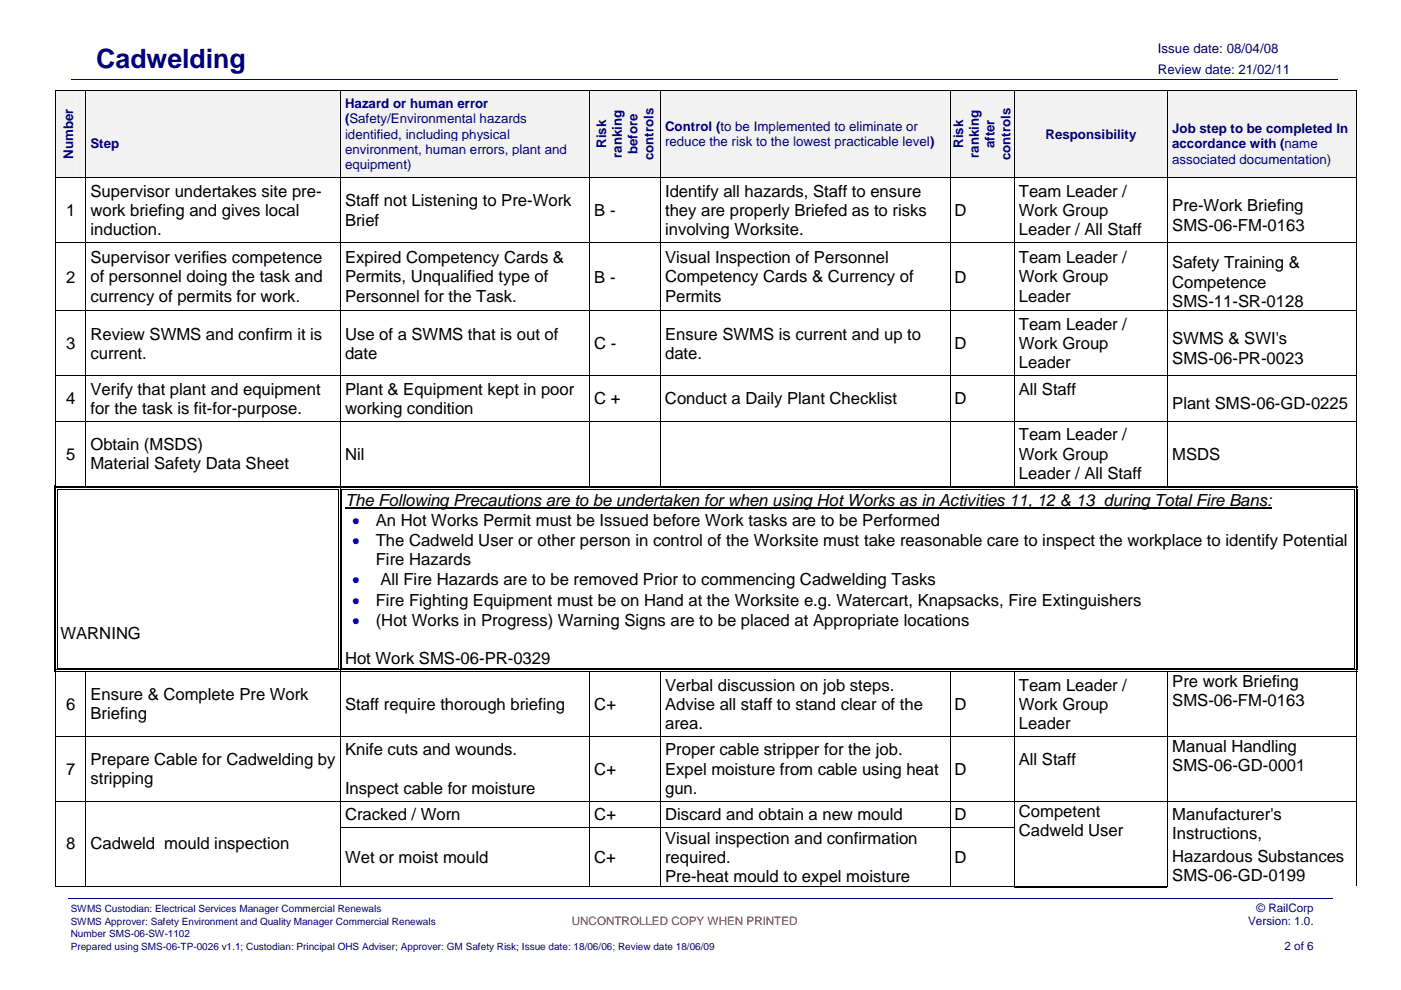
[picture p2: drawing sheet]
<svg xmlns="http://www.w3.org/2000/svg" width="297mm" height="210mm" viewBox="0 0 297 210" stroke-linecap="round" stroke-linejoin="round" font-family="sans-serif">
<defs><g id="words">
<text font-size="5.7" fill="#000080" x="20.4" y="14.4">Cadwelding</text>
<g font-size="3.5">
<text x="19.2" y="41.7">Supervisor undertakes site pre-</text>
<text x="141" y="41.7">Identify all hazards, Staff to ensure</text>
<text x="216" y="41.7">Team Leader /</text>
<text x="14" y="45.8">1</text>
<text x="19.2" y="45.8">work briefing and gives local</text>
<text x="73.1" y="43.8">Staff not Listening to Pre-Work</text>
<text x="73.1" y="47.8">Brief</text>
<text x="126" y="45.8">B -</text>
<text x="141" y="45.8">they are properly Briefed as to risks</text>
<text x="202.4" y="45.8">D</text>
<text x="216" y="45.8">Work Group</text>
<text x="248.5" y="44.8">Pre-Work Briefing</text>
<text x="19.2" y="49.9">induction.</text>
<text x="141" y="49.9">involving Worksite.</text>
<text x="216" y="49.9">Leader / All Staff</text>
<text x="248.5" y="48.9">SMS-06-FM-0163</text>
<text x="14" y="59.9">2</text>
<text x="19.2" y="55.8">Supervisor verifies competence</text>
<text x="19.2" y="59.9">of personnel doing the task and</text>
<text x="73.1" y="55.8">Expired Competency Cards &amp;</text>
<text x="73.1" y="59.9">Permits, Unqualified type of</text>
<text x="126" y="59.9">B -</text>
<text x="141" y="55.8">Visual Inspection of Personnel</text>
<text x="141" y="59.9">Competency Cards &amp; Currency of</text>
<text x="202.4" y="59.9">D</text>
<text x="216" y="55.8">Team Leader /</text>
<text x="216" y="59.9">Work Group</text>
<text x="248.5" y="56.9">Safety Training &amp;</text>
<text x="19.2" y="64">currency of permits for work.</text>
<text x="73.1" y="64">Personnel for the Task.</text>
<text x="141" y="64">Permits</text>
<text x="216" y="64">Leader</text>
<text x="248.5" y="61">Competence</text>
<text x="248.5" y="65">SMS-11-SR-0128</text>
<text x="216" y="70">Team Leader /</text>
<text x="14" y="74.1">3</text>
<text x="19.2" y="72">Review SWMS and confirm it is</text>
<text x="19.2" y="76.1">current.</text>
<text x="73.1" y="72">Use of a SWMS that is out of</text>
<text x="73.1" y="76.1">date</text>
<text x="126" y="74.1">C -</text>
<text x="141" y="72">Ensure SWMS is current and up to</text>
<text x="141" y="76.1">date.</text>
<text x="202.4" y="74.1">D</text>
<text x="216" y="74">Work Group</text>
<text x="248.5" y="73.1">SWMS &amp; SWI's</text>
<text x="248.5" y="77.1">SMS-06-PR-0023</text>
<text x="19.2" y="83.7">Verify that plant and equipment</text>
<text x="73.1" y="83.7">Plant &amp; Equipment kept in poor</text>
<text x="216" y="78.1">Leader</text>
<text x="216" y="83.7">All Staff</text>
<text x="14" y="85.8">4</text>
<text x="19.2" y="87.8">for the task is fit-for-purpose.</text>
<text x="73.1" y="87.8">working condition</text>
<text x="126" y="85.8">C +</text>
<text x="141" y="85.8">Conduct a Daily Plant Checklist</text>
<text x="202.4" y="85.8">D</text>
<text x="248.5" y="86.8">Plant SMS-06-GD-0225</text>
<text x="19.2" y="95.5">Obtain (MSDS)</text>
<text x="216" y="93.4">Team Leader /</text>
<text x="14" y="97.5">5</text>
<text x="19.2" y="99.5">Material Safety Data Sheet</text>
<text x="73.1" y="97.5">Nil</text>
<text x="216" y="97.5">Work Group</text>
<text x="216" y="101.6">Leader / All Staff</text>
<text x="248.5" y="97.5">MSDS</text>
<text x="73.1" y="107.2">The Following Precautions are to be undertaken for when using Hot Works as in Activities 11, 12 &amp; 13 during Total Fire Bans:</text>
<text x="79.7" y="111.5">An Hot Works Permit must be Issued before Work tasks are to be Performed</text>
<text x="79.7" y="115.8">The Cadweld User or other person in control of the Worksite must take reasonable care to inspect the workplace to identify Potential</text>
<text x="79.7" y="119.8">Fire Hazards</text>
<text x="80.6" y="124.1">All Fire Hazards are to be removed Prior to commencing Cadwelding Tasks</text>
<text x="79.7" y="128.4">Fire Fighting Equipment must be on Hand at the Worksite e.g. Watercart, Knapsacks, Fire Extinguishers</text>
<text x="12.8" y="135.5">WARNING</text>
<text x="79.7" y="132.7">(Hot Works in Progress) Warning Signs are to be placed at Appropriate locations</text>
<text x="73.1" y="140.8">Hot Work SMS-06-PR-0329</text>
<text x="19.2" y="148.5">Ensure &amp; Complete Pre Work</text>
<text x="141" y="146.5">Verbal discussion on job steps.</text>
<text x="216" y="146.5">Team Leader /</text>
<text x="248.5" y="145.8">Pre work Briefing</text>
<text x="248.5" y="149.8">SMS-06-FM-0163</text>
<text x="14" y="150.6">6</text>
<text x="19.2" y="152.6">Briefing</text>
<text x="73.1" y="150.5">Staff require thorough briefing</text>
<text x="126" y="150.6">C+</text>
<text x="141" y="150.5">Advise all staff to stand clear of the</text>
<text x="141" y="154.6">area.</text>
<text x="202.4" y="150.6">D</text>
<text x="216" y="150.6">Work Group</text>
<text x="216" y="154.6">Leader</text>
<text x="73.1" y="160.2">Knife cuts and wounds.</text>
<text x="141" y="160.2">Proper cable stripper for the job.</text>
<text x="248.5" y="159.5">Manual Handling</text>
<text x="14" y="164.3">7</text>
<text x="19.2" y="162.3">Prepare Cable for Cadwelding by</text>
<text x="19.2" y="166.3">stripping</text>
<text x="126" y="164.3">C+</text>
<text x="141" y="164.3">Expel moisture from cable using heat</text>
<text x="202.4" y="164.3">D</text>
<text x="216" y="162.3">All Staff</text>
<text x="248.5" y="163.6">SMS-06-GD-0001</text>
<text x="73.1" y="174">Cracked / Worn</text>
<text x="73.1" y="168.3">Inspect cable for moisture</text>
<text x="141" y="174">Discard and obtain a new mould</text>
<text x="141" y="168.3">gun.</text>
<text x="216" y="173.3">Competent</text>
<text x="248.5" y="174">Manufacturer's</text>
<text x="126" y="174">C+</text>
<text x="141" y="179">Visual inspection and confirmation</text>
<text x="202.4" y="174">D</text>
<text x="216" y="177.3">Cadweld User</text>
<text x="248.5" y="178.1">Instructions,</text>
<text x="14" y="180.1">8</text>
<text x="19.2" y="180.1">Cadweld mould inspection</text>
<text x="73.1" y="183.1">Wet or moist mould</text>
<text x="126" y="183.1">C+</text>
<text x="141" y="183.1">required.</text>
<text x="202.4" y="183.1">D</text>
<text x="248.5" y="182.8">Hazardous Substances</text>
<text x="141" y="187.2">Pre-heat mould to expel moisture</text>
<text x="248.5" y="186.9">SMS-06-GD-0199</text>
</g>
<g font-size="3.5" fill="#00f">
<text x="74.7" y="111.5">•</text>
<text x="74.7" y="115.8">•</text>
<text x="74.7" y="124.1">•</text>
<text x="74.7" y="128.4">•</text>
<text x="74.7" y="132.7">•</text>
</g>
<g font-size="2.8" fill="#000080">
<text x="245.5" y="11.2">Issue date: 08/04/08</text>
<text x="245.5" y="15.6">Review date: 21/02/11</text>
<text x="73.1" y="22.9">Hazard or human error</text>
<text x="73.1" y="26.1">(Safety/Environmental hazards</text>
<text x="73.1" y="29.4">identified, including physical</text>
<text x="141" y="27.7">Control (to be Implemented to eliminate or</text>
<text x="221.7" y="29.4">Responsibility</text>
<text x="248.5" y="28.3">Job step to be completed In</text>
<text x="15.5" y="33.7" transform="rotate(-90 15.5 33.7)">Number</text>
<text x="19.2" y="31.5">Step</text>
<text x="73.1" y="32.6">environment, human errors, plant and</text>
<text x="73.1" y="35.9">equipment)</text>
<text x="128.5" y="31.4" transform="rotate(-90 128.5 31.4)">Risk</text>
<text x="131.9" y="33.5" transform="rotate(-90 131.9 33.5)">ranking</text>
<text x="135.2" y="32.7" transform="rotate(-90 135.2 32.7)">before</text>
<text x="138.5" y="34" transform="rotate(-90 138.5 34)">controls</text>
<text x="141" y="31">reduce the risk to the lowest practicable level)</text>
<text x="204.2" y="31.4" transform="rotate(-90 204.2 31.4)">Risk</text>
<text x="207.6" y="33.5" transform="rotate(-90 207.6 33.5)">ranking</text>
<text x="210.9" y="31.4" transform="rotate(-90 210.9 31.4)">after</text>
<text x="214.2" y="34" transform="rotate(-90 214.2 34)">controls</text>
<text x="248.5" y="31.5">accordance with (name</text>
<text x="248.5" y="34.8">associated documentation)</text>
</g>
<text font-size="2.5" fill="#f00" x="121.2" y="196.2">UNCONTROLLED COPY WHEN PRINTED</text>
<g font-size="2.5" fill="#000080">
<text x="264.6" y="196.2">Version: 1.0.</text>
<text x="266.4" y="193.4">© RailCorp</text>
<text x="272.3" y="201.5">2 of 6</text>
</g>
<g font-size="2.1" fill="#000080">
<text x="15" y="193.4">SWMS Custodian: Electrical Services Manager Commercial Renewals</text>
<text x="15" y="196.2">SWMS Approver: Safety Environment and Quality Manager Commercial Renewals</text>
<text x="15" y="198.7">Number SMS-06-SW-1102</text>
<text x="15" y="201.5">Prepared using SMS-06-TP-0026 v1.1; Custodian: Principal OHS Adviser; Approver: GM Safety Risk; Issue date: 18/06/06; Review date 18/06/09</text>
</g>
</g></defs>
<path d="M15.1 16.9h228.4M243.7 16.9h40" fill="none" stroke="#000080" stroke-width=".21"/>
<g fill="#f2f2f2">
<path d="M11.9 19.2h6.2v18.4h-6.2z"/>
<path d="M12.8 19.2h3.4v18.4h-3.4z"/>
<path d="M18.3 19.2h53.8v18.4h-53.8z"/>
<path d="M19.2 24.7h52v7.4h-52z"/>
<path d="M72.2 19.2h52.7v18.4h-52.7z"/>
<path d="M73.1 20.3h50.9v3.2h-50.9z"/>
<path d="M73.1 23.5h50.9v3.3h-50.9z"/>
<path d="M73.1 26.8h50.9v3.2h-50.9z"/>
<path d="M73.1 30h50.9v3.3h-50.9z"/>
<path d="M73.1 33.3h50.9v3.2h-50.9z"/>
<path d="M125.1 19.2h14.9v18.4h-14.9z"/>
<path d="M125.9 19.2h3.3v18.4h-3.3z"/>
<path d="M129.2 19.2h3.3v18.4h-3.3z"/>
<path d="M132.5 19.2h3.4v18.4h-3.4z"/>
<path d="M135.9 19.2h3.3v18.4h-3.3z"/>
<path d="M140.1 19.2h61.2v18.4h-61.2z"/>
<path d="M141 25.1h59.4v3.3h-59.4z"/>
<path d="M141 28.4h59.4v3.2h-59.4z"/>
<path d="M201.5 19.2h13.4v18.4h-13.4z"/>
<path d="M201.5 19.2h3.4v18.4h-3.4z"/>
<path d="M204.9 19.2h3.3v18.4h-3.3z"/>
<path d="M208.2 19.2h3.4v18.4h-3.4z"/>
<path d="M211.6 19.2h3.3v18.4h-3.3z"/>
<path d="M215.1 19.2h32.4v18.4h-32.4z"/>
<path d="M216 26.8h30.6v3.2h-30.6z"/>
<path d="M247.6 19.2h39.9v18.4h-39.9z"/>
<path d="M248.5 21.4h38.1v7.5h-38.1z"/>
<path d="M248.5 28.9h38.1v3.3h-38.1z"/>
<path d="M248.5 32.2h38.1v3.2h-38.1z"/>
</g>
<g fill="#000">
<path d="M11.7 19h.2v.2h-.2zM287.5 19h.1v.2h-.1zM11.4 103.1h.2v.8h-.2zM11.4 103.1h.9v.1h-.9zM11.7 103.4h.2v.5h-.2zM11.7 103.4h.6v.2h-.6zM12.1 103.7h.2v.2h-.2zM12.3 103.1h.8v.1h-.8zM12.3 103.4h.8v.2h-.8zM12.3 103.7h.8v.2h-.8zM18.1 103.1h.8v.1h-.8zM18.1 103.4h.8v.2h-.8z"/>
<path d="M18.1 103.7h.8v.2h-.8zM71.7 103.9h.2zM71.7 103.1h.9v.1h-.9zM71.7 103.7h.2v.2h-.2zM71.7 103.4h.9v.2h-.9zM72.1 103.9h.1zM72.1 103.4h.1v.5h-.1zM72.4 103.9h.2zM72.4 103.7h.2v.2h-.2zM72.6 103.1h.8v.1h-.8zM72.6 103.4h.8v.2h-.8zM72.6 103.7h.8v.2h-.8z"/>
<path d="M124.9 103.1h.9v.1h-.9zM124.9 103.4h.9v.2h-.9zM124.9 103.7h.9v.2h-.9zM140 103.1h.8v.1h-.8zM140 103.4h.8v.2h-.8zM140 103.7h.8v.2h-.8zM201.3 103.1h.9v.1h-.9zM201.3 103.4h.9v.2h-.9zM201.3 103.7h.9v.2h-.9zM214.9 103.1h.9v.1h-.9zM214.9 103.4h.9v.2h-.9zM214.9 103.7h.9v.2h-.9z"/>
<path d="M247.5 103.1h.8v.1h-.8zM247.5 103.4h.8v.2h-.8zM247.5 103.7h.8v.2h-.8zM287.1 103.9h.2zM287.1 103.1h.9v.1h-.9zM287.1 103.7h.2v.2h-.2zM287.1 103.4h.9v.2h-.9zM287.5 103.9h.1zM287.5 103.4h.1v.5h-.1zM287.8 103.9h.2zM287.8 103.7h.2v.2h-.2zM11.4 141.6h.2v.9h-.2z"/>
<path d="M11.4 142.3h.9v.2h-.9zM11.7 142.5h.2zM11.7 141.6h.2v.6h-.2zM11.7 142h.6v.2h-.6zM12.1 141.6h.2v.2h-.2zM12.1 141.6h1v.2h-1zM12.3 142h.8v.2h-.8zM12.3 142.3h.8v.2h-.8zM18.1 142.5h.2zM18.1 141.6h.8v.2h-.8zM18.1 142h.8v.2h-.8zM18.1 142.3h.8v.2h-.8z"/>
<path d="M71.7 141.6h.2v.2h-.2zM71.7 142.3h.9v.2h-.9zM71.7 142h.9v.2h-.9zM72.1 142.5h.1zM72.1 141.6h.1v.6h-.1zM72.4 141.6h.2v.2h-.2zM72.6 141.6h.8v.2h-.8zM72.6 142h.8v.2h-.8zM72.6 142.3h.8v.2h-.8zM124.9 142.5h.2zM124.9 141.6h.9v.2h-.9zM124.9 142h.9v.2h-.9z"/>
<path d="M124.9 142.3h.9v.2h-.9zM140 142.5h.1zM140 141.6h.8v.2h-.8zM140 142h.8v.2h-.8zM140 142.3h.8v.2h-.8zM201.3 142.5h.2zM201.3 141.6h.9v.2h-.9zM201.3 142h.9v.2h-.9zM201.3 142.3h.9v.2h-.9zM214.9 142.5h.2zM214.9 141.6h.9v.2h-.9zM214.9 142h.9v.2h-.9z"/>
<path d="M214.9 142.3h.9v.2h-.9zM247.5 142.5h.1zM247.5 141.6h.8v.2h-.8zM247.5 142h.8v.2h-.8zM247.5 142.3h.8v.2h-.8zM287.1 141.6h.2v.2h-.2zM287.1 142.3h.9v.2h-.9zM287.1 142h.9v.2h-.9zM287.5 142.5h.1zM287.5 141.6h.1v.6h-.1zM287.8 141.6h.2v.2h-.2zM11.7 175.5h.2v.3h-.2z"/>
<path d="M18.1 175.5h.2v.3h-.2zM72.1 175.5h.1v.3h-.1zM124.9 175.5h.2v.3h-.2zM140 175.5h.1v.3h-.1zM201.3 175.5h.2v.3h-.2zM214.9 175.5h.2v.3h-.2zM247.5 175.5h.1v.3h-.1zM287.5 175.5h.1v.3h-.1zM214.9 187.9h.2v.2h-.2z"/>
</g>
<g fill="none" stroke="#000" stroke-width=".21">
<path d="M11.7 19.1h275.9M11.8 19.2v18.4M18.2 19.2v18.4M72.2 19.2v18.4M125 19.2v18.4M140 19.2v18.4M201.4 19.2v18.4M215 19.2v18.4M247.5 19.2v18.4M287.5 19.2v18.4M11.7 37.7h275.9M11.8 37.8v13.6"/>
<path d="M18.2 37.8v13.6M72.2 37.8v13.6M125 37.8v13.6M140 37.8v13.6M201.4 37.8v13.6M215 37.8v13.6M247.5 37.8v13.6M287.5 37.8v13.6M11.7 51.5h275.9M11.8 51.5v14.3M18.2 51.5v14.3M72.2 51.5v14.3"/>
<path d="M125 51.5v14.3M140 51.5v14.3M201.4 51.5v14.3M215 51.5v14.3M247.5 51.5v14.3M287.5 51.5v14.3M11.7 65.9h275.9M11.7 79.7h275.9M11.8 66v13.6M11.8 79.8v9.5M18.2 66v13.6M18.2 79.8v9.5"/>
<path d="M72.2 66v13.6M72.2 79.8v9.5M125 66v13.6M125 79.8v9.5M140 66v13.6M140 79.8v9.5M201.4 66v13.6M201.4 79.8v9.5M215 66v13.6M215 79.8v9.5M247.5 66v13.6M247.5 79.8v9.5"/>
<path d="M287.5 66v13.6M287.5 79.8v9.5M11.7 89.4h275.9M11.8 89.5v13.6M18.2 89.5v13.6M72.2 89.5v13.6M125 89.5v13.6M140 89.5v13.6M201.4 89.5v13.6M215 89.5v13.6M247.5 89.5v13.6M287.5 89.5v13.6"/>
<path d="M11.5 103.9v37.7M11.8 103.9v37.7M12.2 103.9v37.7M13.1 103.1h5M13.1 103.5h5M13.1 103.8h5M18.9 103.1h52.8M18.9 103.5h52.8M18.9 103.8h52.8M71.8 103.9v37.7M72.2 103.9v37.7M72.5 103.9v37.7"/>
<path d="M73.4 103.1h51.5M73.4 103.5h51.5M73.4 103.8h51.5M125.8 103.1h14.2M125.8 103.5h14.2M125.8 103.8h14.2M140.8 103.1h60.5M140.8 103.5h60.5M140.8 103.8h60.5M202.2 103.1h12.7M202.2 103.5h12.7M202.2 103.8h12.7"/>
<path d="M215.8 103.1h31.7M215.8 103.5h31.7M215.8 103.8h31.7M248.3 103.1h38.8M248.3 103.5h38.8M248.3 103.8h38.8M287.2 103.9v37.7M287.5 103.9v37.7M287.9 103.9v37.7M11.7 156.2h275.9M11.8 142.5v13.6M11.8 156.3v13.6"/>
<path d="M13.1 141.7h5M13.1 142.1h5M13.1 142.4h5M18.2 142.5v13.6M18.2 156.3v13.6M18.9 141.7h52.8M18.9 142.1h52.8M18.9 142.4h52.8M72.2 142.5v13.6M72.2 156.3v13.6M73.4 141.7h51.5M73.4 142.1h51.5"/>
<path d="M73.4 142.4h51.5M125 142.5v13.6M125 156.3v13.6M125.8 141.7h14.2M125.8 142.1h14.2M125.8 142.4h14.2M140 142.5v13.6M140 156.3v13.6M140.8 141.7h60.5M140.8 142.1h60.5M140.8 142.4h60.5M201.4 142.5v13.6"/>
<path d="M201.4 156.3v13.6M202.2 141.7h12.7M202.2 142.1h12.7M202.2 142.4h12.7M215 142.5v13.6M215 156.3v13.6M215.8 141.7h31.7M215.8 142.1h31.7M215.8 142.4h31.7M247.5 142.5v13.6M247.5 156.3v13.6M248.3 141.7h38.8"/>
<path d="M248.3 142.1h38.8M248.3 142.4h38.8M287.5 142.5v13.6M287.5 156.3v13.6M11.7 169.9h275.9M11.8 170v5.5M11.8 175.8v12.3M18.2 170v5.5M18.2 175.8v12.3M72.2 170v5.5M72.2 175.8v12.3M72.2 175.6h52.7"/>
<path d="M125 170v5.5M125 175.8v12.3M125.1 175.6h14.9M140 170v5.5M140 175.8v12.3M140.1 175.6h61.2M201.4 170v5.5M201.4 175.8v12.3M201.5 175.6h13.4M215 170v5.5M215 175.8v12.3M247.5 170v5.5"/>
<path d="M247.5 175.8v12.4M287.5 170v5.5M287.5 175.8v12.1M11.7 188h6.4M18.3 188h53.8M72.2 188h52.7M125.1 188h14.9M140.1 188h61.2M201.5 188h13.4"/>
</g>
<path d="M73.1 107.7h196.6M215.1 188.1h32.4" fill="none" stroke="#000" stroke-width=".25"/>
<path d="M14.5 190.6h268.1" fill="none" stroke="#000080" stroke-width=".21"/>
<use href="#words"/>
</svg>
